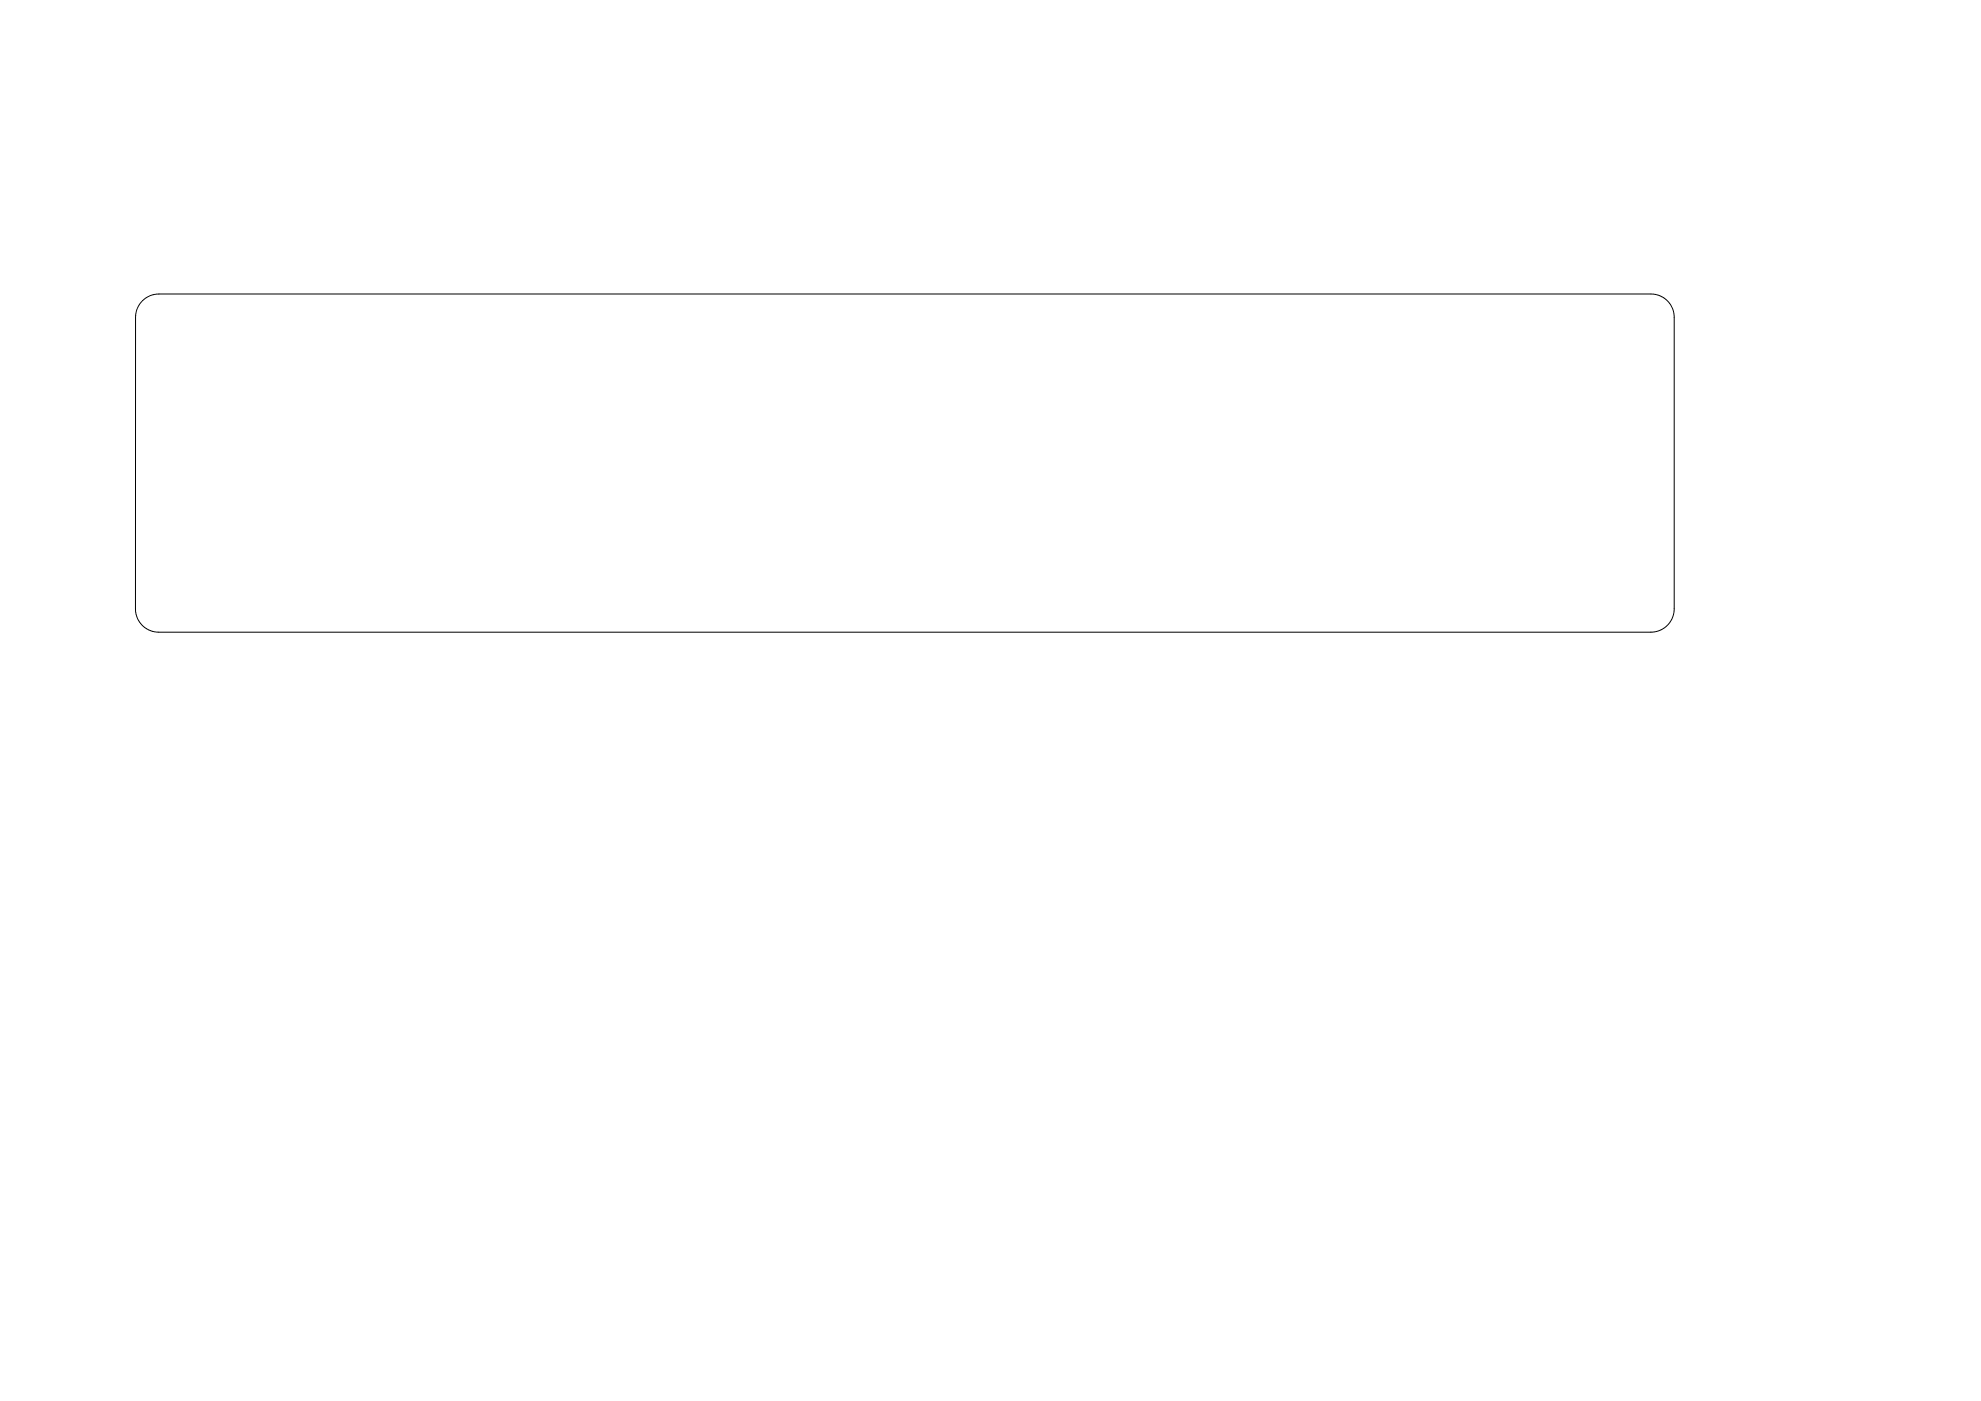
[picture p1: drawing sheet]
<svg xmlns="http://www.w3.org/2000/svg" width="594mm" height="420mm" viewBox="0 0 594 420" stroke-linecap="round" stroke-linejoin="round" font-family="sans-serif">
<path d="M40.6 95.2v87.4a7 7 0 0 0 7 7h447.5M495.1 88.2h-447.5a7 7 0 0 0-7 7M495.1 88.2a7 7 0 0 1 7 6.9v87.5a7 7 0 0 1-7 7" fill="none" stroke="#000" stroke-width=".3"/>
</svg>
